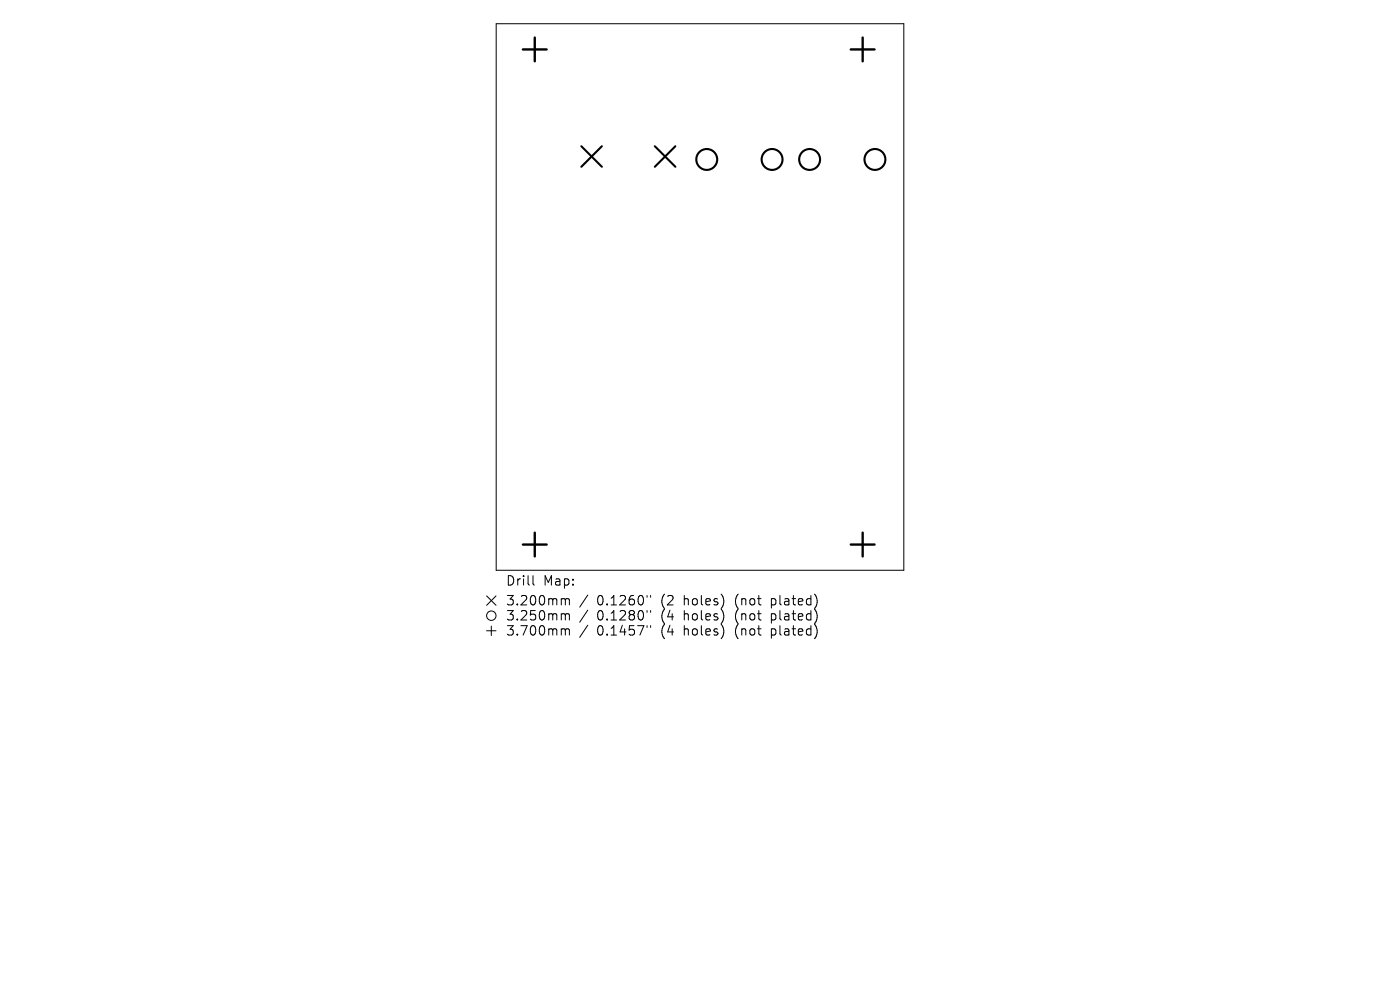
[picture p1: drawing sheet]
<svg xmlns="http://www.w3.org/2000/svg" width="297mm" height="210mm" viewBox="0 0 297 210" stroke-linecap="round" stroke-linejoin="round" font-family="sans-serif">
<defs><g id="words">
<g font-size="2.8">
<text x="107.2" y="124.5">Drill</text>
<text x="115.1" y="124.5">Map:</text>
<text x="107.2" y="128.7">3.200mm</text>
<text x="107.2" y="131.9">3.250mm</text>
<text x="126.5" y="128.7">0.1260&quot;</text>
<text x="126.5" y="131.9">0.1280&quot;</text>
<text x="140.1" y="128.7">(2</text>
<text x="140.1" y="131.9">(4</text>
<text x="145" y="128.7">holes)</text>
<text x="145" y="131.9">holes)</text>
<text x="155.9" y="128.7">(not</text>
<text x="155.9" y="131.9">(not</text>
<text x="163.6" y="128.7">plated)</text>
<text x="163.6" y="131.9">plated)</text>
<text x="107.2" y="135.1">3.700mm</text>
<text x="126.5" y="135.1">0.1457&quot;</text>
<text x="140.1" y="135.1">(4</text>
<text x="145" y="135.1">holes)</text>
<text x="155.9" y="135.1">(not</text>
<text x="163.6" y="135.1">plated)</text>
</g>
</g></defs>
<g fill="none" stroke="#000" stroke-width=".21">
<path d="M105.3 5h86.4v116h-86.4zM103.2 126.4l2 2M103.2 133.8h2M104.2 132.8v2M105.2 126.4l-2 2M113.1 122.1v1.7l.3 .3M119.4 127l.4 .1 .1 .2M119.4 130.2h.2l.3 .3M119.4 133.4h.2l.3 .3M119.9 127.3l.3-.3 .5 .1 .1 1.2M119.9 127.3v1M119.9 130.5v1"/>
<path d="M119.9 133.7v1M119.9 130.5l.3-.3 .5 .1 .1 1.2M119.9 133.7l.3-.3 .5 .1 .1 1.2M124.7 126.2l-1.7 2.6M124.7 129.4l-1.7 2.6M124.7 132.6l-1.7 2.6M137.3 126.3v.4M137.3 129.5v.4M137.3 132.7v.4M138 126.3v.4M138 129.5v.4M138 132.7v.4"/>
<path d="M153.3 126.4l.3 1-.3 1.3M153.3 129.6l.3 1-.3 1.3M153.3 132.8l.3 1-.3 1.3M172.9 126.1a2.35 2.35 0 0 1 0 2.9M172.9 129.3a2.35 2.35 0 0 1 0 2.9M172.9 132.5a2.35 2.35 0 0 1 0 2.9"/>
<circle cx="104.2" cy="130.6" r="1"/>
</g>
<g fill="none" stroke="#000" stroke-width=".44">
<path d="M123.3 31l4.4 4.4M127.7 31l-4.4 4.4M138.9 31l4.4 4.4M143.3 31l-4.4 4.4"/>
<circle cx="149.9" cy="33.8" r="2.22"/>
<circle cx="163.8" cy="33.8" r="2.22"/>
<circle cx="171.8" cy="33.8" r="2.22"/>
<circle cx="185.6" cy="33.8" r="2.22"/>
</g>
<path d="M110.9 10.5h5.1M113.4 8v5M180.5 10.5h5M183 8v5M110.9 115.5h5.1M113.4 113v5M180.5 115.5h5M183 113v5" fill="none" stroke="#000" stroke-width=".5"/>
<use href="#words"/>
</svg>
